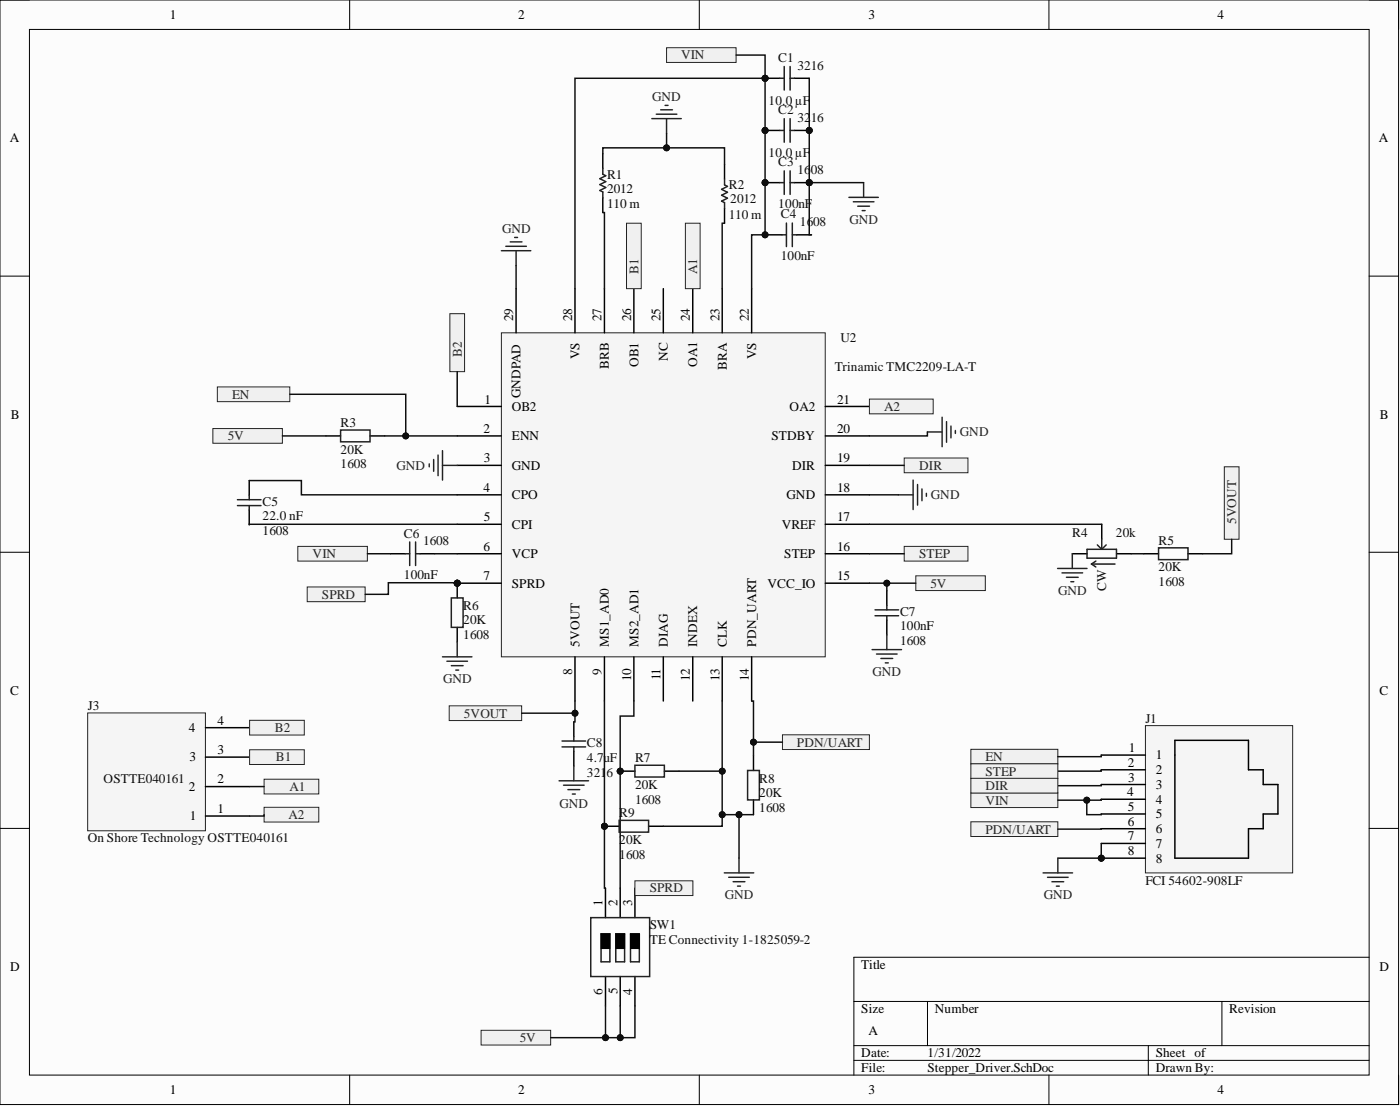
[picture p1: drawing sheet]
<svg xmlns="http://www.w3.org/2000/svg" width="241mm" height="190mm" viewBox="0 0 241 190" stroke-linecap="round" stroke-linejoin="round" font-family="sans-serif">
<defs><g id="words">
<g font-size="2.3">
<text x="29.3" y="3.3">1</text>
<text x="89.3" y="3.3">2</text>
<text x="149.7" y="3.3">3</text>
<text x="209.8" y="3.3">4</text>
<text x="1.7" y="24.5">A</text>
<text x="237.7" y="24.5">A</text>
<text x="88.5" y="55.3" transform="rotate(-90 88.5 55.3)">29</text>
<text x="98.6" y="55.3" transform="rotate(-90 98.6 55.3)">28</text>
<text x="103.7" y="55.3" transform="rotate(-90 103.7 55.3)">27</text>
<text x="108.8" y="55.3" transform="rotate(-90 108.8 55.3)">26</text>
<text x="113.8" y="55.3" transform="rotate(-90 113.8 55.3)">25</text>
<text x="118.9" y="55.3" transform="rotate(-90 118.9 55.3)">24</text>
<text x="124" y="55.3" transform="rotate(-90 124 55.3)">23</text>
<text x="129.1" y="55.3" transform="rotate(-90 129.1 55.3)">22</text>
<text x="99.9" y="61.9" transform="rotate(-90 99.9 61.9)">VS</text>
<text x="105" y="63.6" transform="rotate(-90 105 63.6)">BRB</text>
<text x="110" y="63.2" transform="rotate(-90 110 63.2)">OB1</text>
<text x="115.1" y="62.2" transform="rotate(-90 115.1 62.2)">NC</text>
<text x="120.2" y="63.2" transform="rotate(-90 120.2 63.2)">OA1</text>
<text x="125.3" y="63.8" transform="rotate(-90 125.3 63.8)">BRA</text>
<text x="130.3" y="61.9" transform="rotate(-90 130.3 61.9)">VS</text>
<text x="83.5" y="69.5">1</text>
<text x="88.2" y="70.8">OB2</text>
<text x="89.7" y="68.6" transform="rotate(-90 89.7 68.6)">GNDPAD</text>
<text x="136.1" y="70.8">OA2</text>
<text x="144.3" y="69.5">21</text>
<text x="1.9" y="72.1">B</text>
<text x="83.3" y="74.6">2</text>
<text x="88.2" y="75.8">ENN</text>
<text x="133" y="75.8">STDBY</text>
<text x="144.3" y="74.6">20</text>
<text x="237.8" y="72.1">B</text>
<text x="83.4" y="79.6">3</text>
<text x="88.2" y="80.9">GND</text>
<text x="136.5" y="80.9">DIR</text>
<text x="144.3" y="79.6">19</text>
<text x="83.3" y="84.7">4</text>
<text x="83.4" y="89.8">5</text>
<text x="88.2" y="86">CPO</text>
<text x="135.6" y="86">GND</text>
<text x="144.3" y="89.8">17</text>
<text x="144.3" y="84.7">18</text>
<text x="83.3" y="94.9">6</text>
<text x="88.2" y="91.1">CPI</text>
<text x="134.7" y="91.1">VREF</text>
<text x="144.3" y="94.9">16</text>
<text x="83.3" y="99.9">7</text>
<text x="88.2" y="96.1">VCP</text>
<text x="88.2" y="101.2">SPRD</text>
<text x="132.3" y="101.2">VCC_IO</text>
<text x="135.2" y="96.1">STEP</text>
<text x="144.3" y="99.9">15</text>
<text x="99.9" y="111.4" transform="rotate(-90 99.9 111.4)">5VOUT</text>
<text x="105" y="111.4" transform="rotate(-90 105 111.4)">MS1_AD0</text>
<text x="110" y="111.4" transform="rotate(-90 110 111.4)">MS2_AD1</text>
<text x="115.1" y="111.4" transform="rotate(-90 115.1 111.4)">DIAG</text>
<text x="120.2" y="111.4" transform="rotate(-90 120.2 111.4)">INDEX</text>
<text x="125.3" y="111.4" transform="rotate(-90 125.3 111.4)">CLK</text>
<text x="130.3" y="111.4" transform="rotate(-90 130.3 111.4)">PDN_UART</text>
<text x="1.8" y="119.6">C</text>
<text x="98.6" y="116.2" transform="rotate(-90 98.6 116.2)">8</text>
<text x="103.7" y="116.2" transform="rotate(-90 103.7 116.2)">9</text>
<text x="108.8" y="117.4" transform="rotate(-90 108.8 117.4)">10</text>
<text x="113.8" y="117.2" transform="rotate(-90 113.8 117.2)">11</text>
<text x="118.9" y="117.4" transform="rotate(-90 118.9 117.4)">12</text>
<text x="124" y="117.3" transform="rotate(-90 124 117.3)">13</text>
<text x="129.1" y="117.4" transform="rotate(-90 129.1 117.4)">14</text>
<text x="237.8" y="119.6">C</text>
<text x="37.5" y="124.8">4</text>
<text x="32.6" y="126.1">4</text>
<text x="32.6" y="131.1">3</text>
<text x="37.5" y="129.9">3</text>
<text x="194.5" y="129.5">1</text>
<text x="199.2" y="130.8">1</text>
<text x="32.6" y="136.2">2</text>
<text x="37.5" y="134.9">2</text>
<text x="194.3" y="137.1">4</text>
<text x="194.4" y="132.1">2</text>
<text x="194.5" y="134.6">3</text>
<text x="199.2" y="133.3">2</text>
<text x="199.2" y="135.9">3</text>
<text x="32.7" y="141.3">1</text>
<text x="37.5" y="140">1</text>
<text x="194.4" y="139.7">5</text>
<text x="194.4" y="142.2">6</text>
<text x="199.2" y="138.4">4</text>
<text x="199.2" y="141">5</text>
<text x="199.2" y="143.5">6</text>
<text x="194.4" y="144.8">7</text>
<text x="194.4" y="147.3">8</text>
<text x="199.2" y="146">7</text>
<text x="199.2" y="148.6">8</text>
<text x="103.9" y="156" transform="rotate(-90 103.9 156)">1</text>
<text x="106.4" y="156" transform="rotate(-90 106.4 156)">2</text>
<text x="108.9" y="156" transform="rotate(-90 108.9 156)">3</text>
<text x="1.8" y="167.3">D</text>
<text x="148.4" y="166.9">Title</text>
<text x="237.8" y="167.3">D</text>
<text x="103.9" y="171.3" transform="rotate(-90 103.9 171.3)">6</text>
<text x="106.4" y="171.2" transform="rotate(-90 106.4 171.2)">5</text>
<text x="108.9" y="171.3" transform="rotate(-90 108.9 171.3)">4</text>
<text x="148.4" y="174.5">Size</text>
<text x="149.7" y="178.3">A</text>
<text x="161.1" y="174.5">Number</text>
<text x="211.9" y="174.5">Revision</text>
<text x="148.4" y="182.1">Date:</text>
<text x="148.4" y="184.7">File:</text>
<text x="159.9" y="182.1">1/31/2022</text>
<text x="159.9" y="184.7">Stepper_Driver.SchDoc</text>
<text x="199.2" y="182.1">Sheet of</text>
<text x="199.2" y="184.7">Drawn By:</text>
<text x="29.3" y="188.5">1</text>
<text x="89.3" y="188.5">2</text>
<text x="149.7" y="188.5">3</text>
<text x="209.8" y="188.5">4</text>
</g>
<g font-size="2.3" fill="#262626">
<text x="117.4" y="10.2">VIN</text>
<text x="112.4" y="17.4">GND</text>
<text x="86.5" y="40.2">GND</text>
<text x="146.4" y="38.6">GND</text>
<text x="110" y="47.2" transform="rotate(-90 110 47.2)">B1</text>
<text x="120.2" y="47.2" transform="rotate(-90 120.2 47.2)">A1</text>
<text x="79.6" y="61.5" transform="rotate(-90 79.6 61.5)">B2</text>
<text x="40" y="68.7">EN</text>
<text x="152.4" y="70.8">A2</text>
<text x="39.2" y="75.8">5V</text>
<text x="165.4" y="75.2">GND</text>
<text x="68.3" y="80.9">GND</text>
<text x="158.4" y="80.9">DIR</text>
<text x="160.5" y="86">GND</text>
<text x="213.1" y="90.3" transform="rotate(-90 213.1 90.3)">5VOUT</text>
<text x="53.9" y="96.1">VIN</text>
<text x="158.4" y="96.1">STEP</text>
<text x="160.4" y="101.2">5V</text>
<text x="55.5" y="103.2">SPRD</text>
<text x="182.4" y="102.5">GND</text>
<text x="76.4" y="117.7">GND</text>
<text x="150.4" y="116.4">GND</text>
<text x="79.9" y="123.6">5VOUT</text>
<text x="47.4" y="126.1">B2</text>
<text x="47.5" y="131.1">B1</text>
<text x="137.4" y="128.6">PDN/UART</text>
<text x="169.8" y="131.1">EN</text>
<text x="49.9" y="136.2">A1</text>
<text x="169.8" y="133.6">STEP</text>
<text x="169.8" y="136.1">DIR</text>
<text x="49.7" y="141.1">A2</text>
<text x="96.4" y="139.1">GND</text>
<text x="169.8" y="143.6">PDN/UART</text>
<text x="169.8" y="138.6">VIN</text>
<text x="112" y="153.7">SPRD</text>
<text x="124.9" y="154.9">GND</text>
<text x="179.9" y="154.9">GND</text>
<text x="89.6" y="179.5">5V</text>
</g>
<g font-size="2.3" fill="#0e0e0e">
<text x="134.1" y="10.7">C1</text>
<text x="137.4" y="12">3216</text>
<text x="132.5" y="18">10.0 µF</text>
<text x="134.1" y="19.7">C2</text>
<text x="137.4" y="21">32</text>
<text x="139.7" y="21">16</text>
<text x="132.5" y="27">10.0 µF</text>
<text x="134.1" y="28.7">C3</text>
<text x="137.4" y="29.9">16</text>
<text x="139.7" y="29.9">08</text>
<text x="104.6" y="33.3">2012</text>
<text x="104.6" y="35.8">110 m</text>
<text x="104.6" y="30.8">R1</text>
<text x="125.6" y="32.6">R2</text>
<text x="125.9" y="34.9">2012</text>
<text x="134.1" y="35.8">100nF</text>
<text x="125.6" y="37.7">110 m</text>
<text x="134.6" y="37.6">C4</text>
<text x="137.9" y="39">1608</text>
<text x="134.6" y="44.7">100nF</text>
<text x="144.9" y="58.9">U2</text>
<text x="143.9" y="63.9">Trinamic TMC2209-LA-T</text>
<text x="58.7" y="73.6">R3</text>
<text x="58.7" y="80.7">1608</text>
<text x="58.7" y="78.1">20K</text>
<text x="45.3" y="89.6">22.0 nF</text>
<text x="45.3" y="87.1">C5</text>
<text x="45.3" y="92.2">1608</text>
<text x="69.6" y="92.6">C6</text>
<text x="72.9" y="93.9">1608</text>
<text x="184.8" y="92.4">R4</text>
<text x="192.3" y="92.4">20k</text>
<text x="199.7" y="93.9">R5</text>
<text x="69.6" y="99.7">100nF</text>
<text x="190.6" y="101.8" transform="rotate(-90 190.6 101.8)">CW</text>
<text x="199.7" y="101">1608</text>
<text x="199.7" y="98.4">20K</text>
<text x="79.8" y="105">R6</text>
<text x="79.8" y="107.6">20K</text>
<text x="155.1" y="106">C7</text>
<text x="79.8" y="110.1">1608</text>
<text x="155.1" y="111.1">1608</text>
<text x="155.1" y="108.6">100nF</text>
<text x="15.1" y="122.3">J3</text>
<text x="197.4" y="124.5">J1</text>
<text x="101.2" y="128.7">C8</text>
<text x="101.2" y="131.2">4.7uF</text>
<text x="109.4" y="131.3">R7</text>
<text x="17.8" y="134.9">OSTTE040161</text>
<text x="101.2" y="133.8">321</text>
<text x="104.5" y="133.8">6</text>
<text x="109.4" y="135.9">20K</text>
<text x="130.8" y="134.8">R8</text>
<text x="130.8" y="137.3">20K</text>
<text x="106.7" y="140.8">R9</text>
<text x="109.4" y="138.4">1608</text>
<text x="130.8" y="139.9">1608</text>
<text x="15.1" y="145.1">On Shore Technology OSTTE040161</text>
<text x="106.7" y="147.9">1608</text>
<text x="106.7" y="145.4">20K</text>
<text x="197.4" y="152.4">FCI 54602-908LF</text>
<text x="112" y="160.1">SW1</text>
<text x="112" y="162.6">TE Connectivity 1-1825059-2</text>
</g>
</g></defs>
<path d="M0 0h241.1v190.2h-241.1z" fill-rule="evenodd" fill="#fcfcfc"/>
<path d="M0 0h241.1v190.2h-241.1z" fill="none" stroke="#000" stroke-width=".17"/>
<path d="M5.1 5.1h230.9v180.1h-230.9z" fill-rule="evenodd" fill="#fcfcfc"/>
<g fill="none" stroke="#000" stroke-width=".17">
<path d="M0 0h5.1M60.3 0v5.1M120.5 0v5.1M180.8 0v5.1M236 0h5.1v5.1M5.1 5.1h230.9v180.1h-230.9zM0 47.6h5.1M236 47.6h5.1M0 95.1h5.1M236 95.1h5.1M0 142.7h5.1M236 142.7h5.1"/>
<path d="M147.2 172.5h88.8M159.9 172.5v7.6M210.6 172.5v7.6M236 164.9h-88.8v20.3M60.3 185.2v5M120.5 185.2v5M147.2 180.1h88.8M147.2 182.6h88.8M180.8 185.2v5M197.9 180.1v5.1M241.1 185.2v5"/>
</g>
<circle cx="78.8" cy="100.5" r=".51" fill="#0e0e0e"/>
<circle cx="78.8" cy="100.5" r=".51" fill="none" stroke="#0e0e0e" stroke-width=".17"/>
<path d="M86.4 57.3h55.8v55.8h-55.8z" fill-rule="evenodd" fill="#f5f5f5"/>
<path d="M86.4 57.3h55.8v55.8h-55.8z" fill="none" stroke="#262626" stroke-width=".17"/>
<path d="M78.8 70h7.6M78.8 75.1h7.6M78.8 80.2h7.6M78.8 85.2h7.6M78.8 90.3h7.6M78.8 95.4h7.6M78.8 100.5h7.6" fill="none" stroke="#000" stroke-width=".25"/>
<circle cx="78.8" cy="100.5" r=".51" fill="#0e0e0e"/>
<circle cx="78.8" cy="100.5" r=".51" fill="none" stroke="#0e0e0e" stroke-width=".17"/>
<g fill="none" stroke="#000" stroke-width=".25">
<path d="M89 49.7v7.6M99.1 49.7v7.6M104.2 49.7v7.6M109.3 49.7v7.6M114.3 49.7v7.6M119.4 49.7v7.6M124.5 49.7v7.6M129.6 49.7v7.6M132.2 40.4h2.6M137.3 40.4h2.6M142.2 75.1h7.7M142.2 70h7.7"/>
<path d="M142.2 95.4h7.7M142.2 90.3h7.7M142.2 85.2h7.7M142.2 80.2h7.7M99.1 113.1v7.6M104.2 113.1v7.6M109.3 113.1v7.6M114.3 113.1v7.6M119.4 113.1v7.6M124.5 113.1v7.6M129.6 113.1v7.6M142.2 100.5h7.7"/>
</g>
<path d="M135.5 38.4v4.1M136.6 38.4v4.1M134.8 40.4h.7M136.6 40.4h.7" fill="none" stroke="#1c1c1c" stroke-width=".25"/>
<circle cx="131.9" cy="31.5" r=".51" fill="#0e0e0e"/>
<circle cx="131.9" cy="31.5" r=".51" fill="none" stroke="#0e0e0e" stroke-width=".17"/>
<circle cx="139.5" cy="31.5" r=".51" fill="#0e0e0e"/>
<circle cx="139.5" cy="31.5" r=".51" fill="none" stroke="#0e0e0e" stroke-width=".17"/>
<path d="M131.9 31.5h2.5" fill="none" stroke="#000" stroke-width=".25"/>
<circle cx="131.9" cy="31.5" r=".51" fill="#0e0e0e"/>
<circle cx="131.9" cy="31.5" r=".51" fill="none" stroke="#0e0e0e" stroke-width=".17"/>
<path d="M136.9 31.5h2.6" fill="none" stroke="#000" stroke-width=".25"/>
<circle cx="139.5" cy="31.5" r=".51" fill="#0e0e0e"/>
<circle cx="139.5" cy="31.5" r=".51" fill="none" stroke="#0e0e0e" stroke-width=".17"/>
<path d="M134.4 31.5h.8M135.2 29.4v4.1M136.2 29.4v4.1M136.2 31.5h.7" fill="none" stroke="#1c1c1c" stroke-width=".25"/>
<path d="M131.9 40.4h.3" fill="none" stroke="#0e0e0e" stroke-width=".25"/>
<circle cx="131.9" cy="40.4" r=".51" fill="#0e0e0e"/>
<circle cx="131.9" cy="40.4" r=".51" fill="none" stroke="#0e0e0e" stroke-width=".17"/>
<path d="M146.3 34h5.1M147.1 34.8h3.5M147.8 35.5h2.1M148.6 36.3h.5M148.9 31.5v2.5" fill="none" stroke="#262626" stroke-width=".25"/>
<path d="M139.5 31.5h9.4" fill="none" stroke="#0e0e0e" stroke-width=".25"/>
<circle cx="139.5" cy="31.5" r=".51" fill="#0e0e0e"/>
<circle cx="139.5" cy="31.5" r=".51" fill="none" stroke="#0e0e0e" stroke-width=".17"/>
<path d="M67.3 95.4h2.6M72.4 95.4h2.5" fill="none" stroke="#000" stroke-width=".25"/>
<path d="M69.9 95.4h.7M70.6 93.3v4.1M71.6 93.3v4.1M71.6 95.4h.8" fill="none" stroke="#1c1c1c" stroke-width=".25"/>
<path d="M74.9 95.4h3.9" fill="none" stroke="#0e0e0e" stroke-width=".25"/>
<path d="M114.9 8.2h12v2.6h-12z" fill-rule="evenodd" fill="#f0f0f0"/>
<path d="M114.9 8.2h12v2.6h-12z" fill="none" stroke="#262626" stroke-width=".17"/>
<path d="M126.9 9.5h5v30.9h-2.3v9.3" fill="none" stroke="#0e0e0e" stroke-width=".25"/>
<circle cx="131.9" cy="13.5" r=".51" fill="#0e0e0e"/>
<circle cx="131.9" cy="13.5" r=".51" fill="none" stroke="#0e0e0e" stroke-width=".17"/>
<circle cx="131.9" cy="22.5" r=".51" fill="#0e0e0e"/>
<circle cx="131.9" cy="22.5" r=".51" fill="none" stroke="#0e0e0e" stroke-width=".17"/>
<circle cx="131.9" cy="31.5" r=".51" fill="#0e0e0e"/>
<circle cx="131.9" cy="31.5" r=".51" fill="none" stroke="#0e0e0e" stroke-width=".17"/>
<circle cx="131.9" cy="40.4" r=".51" fill="#0e0e0e"/>
<circle cx="131.9" cy="40.4" r=".51" fill="none" stroke="#0e0e0e" stroke-width=".17"/>
<path d="M51.3 94.1h12v2.5h-12z" fill-rule="evenodd" fill="#f0f0f0"/>
<path d="M51.3 94.1h12v2.5h-12z" fill="none" stroke="#262626" stroke-width=".17"/>
<path d="M63.3 95.4h4" fill="none" stroke="#0e0e0e" stroke-width=".25"/>
<path d="M152.8 101.7v2.6M152.8 106.8v2.6" fill="none" stroke="#000" stroke-width=".25"/>
<path d="M150.8 105h4.1M150.8 106.1h4.1M152.8 104.3v.7M152.8 106.1v.7" fill="none" stroke="#1c1c1c" stroke-width=".25"/>
<path d="M150.3 111.9h5.1M151.1 112.7h3.5M151.8 113.4h2.1M152.6 114.2h.5M152.8 109.4v2.5" fill="none" stroke="#262626" stroke-width=".25"/>
<circle cx="131.9" cy="22.5" r=".51" fill="#0e0e0e"/>
<circle cx="131.9" cy="22.5" r=".51" fill="none" stroke="#0e0e0e" stroke-width=".17"/>
<circle cx="139.5" cy="22.5" r=".51" fill="#0e0e0e"/>
<circle cx="139.5" cy="22.5" r=".51" fill="none" stroke="#0e0e0e" stroke-width=".17"/>
<path d="M131.9 22.5h2.5" fill="none" stroke="#000" stroke-width=".25"/>
<circle cx="131.9" cy="22.5" r=".51" fill="#0e0e0e"/>
<circle cx="131.9" cy="22.5" r=".51" fill="none" stroke="#0e0e0e" stroke-width=".17"/>
<path d="M136.9 22.5h2.6" fill="none" stroke="#000" stroke-width=".25"/>
<circle cx="139.5" cy="22.5" r=".51" fill="#0e0e0e"/>
<circle cx="139.5" cy="22.5" r=".51" fill="none" stroke="#0e0e0e" stroke-width=".17"/>
<path d="M134.4 22.5h.8M135.2 20.4v4.1M136.2 20.4v4.1M136.2 22.5h.7" fill="none" stroke="#1c1c1c" stroke-width=".25"/>
<circle cx="131.9" cy="13.5" r=".51" fill="#0e0e0e"/>
<circle cx="131.9" cy="13.5" r=".51" fill="none" stroke="#0e0e0e" stroke-width=".17"/>
<path d="M131.9 13.5h2.5" fill="none" stroke="#000" stroke-width=".25"/>
<circle cx="131.9" cy="13.5" r=".51" fill="#0e0e0e"/>
<circle cx="131.9" cy="13.5" r=".51" fill="none" stroke="#0e0e0e" stroke-width=".17"/>
<path d="M136.9 13.5h2.6" fill="none" stroke="#000" stroke-width=".25"/>
<path d="M134.4 13.5h.8M135.2 11.5v4M136.2 11.5v4M136.2 13.5h.7" fill="none" stroke="#1c1c1c" stroke-width=".25"/>
<path d="M139.5 13.5v26.9h.4" fill="none" stroke="#0e0e0e" stroke-width=".25"/>
<circle cx="139.5" cy="22.5" r=".51" fill="#0e0e0e"/>
<circle cx="139.5" cy="22.5" r=".51" fill="none" stroke="#0e0e0e" stroke-width=".17"/>
<circle cx="139.5" cy="31.5" r=".51" fill="#0e0e0e"/>
<circle cx="139.5" cy="31.5" r=".51" fill="none" stroke="#0e0e0e" stroke-width=".17"/>
<path d="M43 82.8v2.5M43 87.8v2.6M98.9 124.3v2.6M98.9 129.4v2.5M129.9 130.2v2.5M129.9 137.8v2.5" fill="none" stroke="#000" stroke-width=".25"/>
<path d="M40.9 86.1h4.1M40.9 87.1h4.1M43 85.3v.8M43 87.1v.7M96.9 127.6h4M96.9 128.7h4M98.9 126.9v.7M98.9 128.7v.7M128.9 132.7h2v5.1h-2z" fill="none" stroke="#1c1c1c" stroke-width=".25"/>
<path d="M43 82.8h8.9v2.4h26.9M78.8 90.3l-35.8 .1M124.5 120.7v19.6h5.4" fill="none" stroke="#0e0e0e" stroke-width=".25"/>
<path d="M96.4 134.5h5M97.1 135.2h3.6M97.9 136h2M98.6 136.8h.6M98.9 131.9v2.6" fill="none" stroke="#262626" stroke-width=".25"/>
<circle cx="124.5" cy="132.8" r=".51" fill="#0e0e0e"/>
<circle cx="124.5" cy="132.8" r=".51" fill="none" stroke="#0e0e0e" stroke-width=".17"/>
<circle cx="124.5" cy="140.3" r=".51" fill="#0e0e0e"/>
<circle cx="124.5" cy="140.3" r=".51" fill="none" stroke="#0e0e0e" stroke-width=".17"/>
<circle cx="127.4" cy="140.3" r=".51" fill="#0e0e0e"/>
<circle cx="127.4" cy="140.3" r=".51" fill="none" stroke="#0e0e0e" stroke-width=".17"/>
<path d="M129.6 120.7h.3v9.5" fill="none" stroke="#0e0e0e" stroke-width=".25"/>
<circle cx="129.9" cy="127.8" r=".51" fill="#0e0e0e"/>
<circle cx="129.9" cy="127.8" r=".51" fill="none" stroke="#0e0e0e" stroke-width=".17"/>
<path d="M124.8 150.3h5.1M125.6 151.1h3.5M126.4 151.9h2M127.1 152.6h.5M127.4 147.8v2.5" fill="none" stroke="#262626" stroke-width=".25"/>
<path d="M134.9 126.6h15v2.5h-15z" fill-rule="evenodd" fill="#f0f0f0"/>
<path d="M134.9 126.6h15v2.5h-15z" fill="none" stroke="#262626" stroke-width=".17"/>
<path d="M129.9 127.8h5" fill="none" stroke="#0e0e0e" stroke-width=".25"/>
<circle cx="129.9" cy="127.8" r=".51" fill="#0e0e0e"/>
<circle cx="129.9" cy="127.8" r=".51" fill="none" stroke="#0e0e0e" stroke-width=".17"/>
<path d="M127.4 140.3v7.5" fill="none" stroke="#0e0e0e" stroke-width=".25"/>
<circle cx="127.4" cy="140.3" r=".51" fill="#0e0e0e"/>
<circle cx="127.4" cy="140.3" r=".51" fill="none" stroke="#0e0e0e" stroke-width=".17"/>
<path d="M56.2 75.1h2.5M63.8 75.1h2.5" fill="none" stroke="#000" stroke-width=".25"/>
<path d="M58.7 74.1h5.1v2h-5.1z" fill="none" stroke="#1c1c1c" stroke-width=".25"/>
<path d="M157.8 99.2h12v2.5h-12z" fill-rule="evenodd" fill="#f0f0f0"/>
<path d="M157.8 99.2h12v2.5h-12z" fill="none" stroke="#262626" stroke-width=".17"/>
<path d="M149.9 100.5h7.9" fill="none" stroke="#0e0e0e" stroke-width=".25"/>
<circle cx="152.8" cy="100.5" r=".51" fill="#0e0e0e"/>
<circle cx="152.8" cy="100.5" r=".51" fill="none" stroke="#0e0e0e" stroke-width=".17"/>
<path d="M152.8 100.5v1.2" fill="none" stroke="#0e0e0e" stroke-width=".25"/>
<circle cx="152.8" cy="100.5" r=".51" fill="#0e0e0e"/>
<circle cx="152.8" cy="100.5" r=".51" fill="none" stroke="#0e0e0e" stroke-width=".17"/>
<path d="M36.7 73.8h12v2.6h-12z" fill-rule="evenodd" fill="#f0f0f0"/>
<path d="M36.7 73.8h12v2.6h-12z" fill="none" stroke="#262626" stroke-width=".17"/>
<path d="M48.7 75.1h7.5M66.3 75.1h12.5" fill="none" stroke="#0e0e0e" stroke-width=".25"/>
<circle cx="69.9" cy="75.1" r=".51" fill="#0e0e0e"/>
<circle cx="69.9" cy="75.1" r=".51" fill="none" stroke="#0e0e0e" stroke-width=".17"/>
<path d="M37.5 66.6h12.5v2.6h-12.5z" fill-rule="evenodd" fill="#f0f0f0"/>
<path d="M37.5 66.6h12.5v2.6h-12.5z" fill="none" stroke="#262626" stroke-width=".17"/>
<path d="M50 67.9h19.9v7.2" fill="none" stroke="#0e0e0e" stroke-width=".25"/>
<circle cx="69.9" cy="75.1" r=".51" fill="#0e0e0e"/>
<circle cx="69.9" cy="75.1" r=".51" fill="none" stroke="#0e0e0e" stroke-width=".17"/>
<path d="M74 79.9v.5M74.7 79.1v2.1M75.5 78.4v3.5M76.3 77.6v5.1M76.3 80.2h2.5" fill="none" stroke="#262626" stroke-width=".25"/>
<path d="M197.1 95.4h2.6M204.8 95.4h2.5" fill="none" stroke="#000" stroke-width=".25"/>
<path d="M199.7 94.4h5.1v2h-5.1z" fill="none" stroke="#1c1c1c" stroke-width=".25"/>
<path d="M77.4 121.6h12.5v2.5h-12.5z" fill-rule="evenodd" fill="#f0f0f0"/>
<path d="M77.4 121.6h12.5v2.5h-12.5z" fill="none" stroke="#262626" stroke-width=".17"/>
<path d="M99.1 120.7v2.1" fill="none" stroke="#0e0e0e" stroke-width=".25"/>
<circle cx="99.1" cy="122.8" r=".51" fill="#0e0e0e"/>
<circle cx="99.1" cy="122.8" r=".51" fill="none" stroke="#0e0e0e" stroke-width=".17"/>
<path d="M89.9 122.8h9.2v1.5h-.2" fill="none" stroke="#0e0e0e" stroke-width=".25"/>
<circle cx="99.1" cy="122.8" r=".51" fill="#0e0e0e"/>
<circle cx="99.1" cy="122.8" r=".51" fill="none" stroke="#0e0e0e" stroke-width=".17"/>
<path d="M211 80.4h2.6v12.5h-2.6z" fill-rule="evenodd" fill="#f0f0f0"/>
<path d="M211 80.4h2.6v12.5h-2.6z" fill="none" stroke="#262626" stroke-width=".17"/>
<path d="M149.9 90.3h40M195 95.4h2.1M212.3 92.9v2.5h-5" fill="none" stroke="#0e0e0e" stroke-width=".25"/>
<path d="M184.8 95.4h2.6M189.9 90.3v2.5M192.4 95.4h2.6" fill="none" stroke="#000" stroke-width=".25"/>
<path d="M187.4 94.6h5v1.5h-5zM188.1 97.2h4.1M188.1 97.2l.8 .5M188.9 96.6l-.8 .6M189.1 93.9l.8 .7M189.9 92.8v1.8M190.7 93.9l-.8 .7" fill="none" stroke="#1c1c1c" stroke-width=".25"/>
<path d="M182.3 97.9h5.1M183 98.7h3.6M183.8 99.4h2M184.8 95.4v2.5M184.6 100.2h.5" fill="none" stroke="#262626" stroke-width=".25"/>
<circle cx="78.8" cy="100.5" r=".51" fill="#0e0e0e"/>
<circle cx="78.8" cy="100.5" r=".51" fill="none" stroke="#0e0e0e" stroke-width=".17"/>
<path d="M78.8 100.5v2.5M78.8 108.1v2.5" fill="none" stroke="#000" stroke-width=".25"/>
<circle cx="78.8" cy="100.5" r=".51" fill="#0e0e0e"/>
<circle cx="78.8" cy="100.5" r=".51" fill="none" stroke="#0e0e0e" stroke-width=".17"/>
<path d="M77.8 103h2v5.1h-2zM101.8 158.1h10.2v10.1h-10.2zM103.6 160.8h1.5v4.9h-1.5zM106.1 160.8h1.6v4.9h-1.6zM108.7 160.8h1.5v4.9h-1.5z" fill="none" stroke="#1c1c1c" stroke-width=".25"/>
<path d="M76.3 113.1h5M77 113.9h3.6M77.8 114.7h2M78.5 115.4h.6M78.8 110.6v2.5" fill="none" stroke="#262626" stroke-width=".25"/>
<path d="M104.4 153v5.1M106.9 153v5.1M109.4 153v5.1M104.4 168.2v5.1M106.9 168.2v5.1M109.4 168.2v5.1" fill="none" stroke="#000" stroke-width=".25"/>
<g fill="#000">
<path d="M103.6 160.8h1.5v2.6h-1.5z" fill-rule="evenodd"/>
<path d="M106.1 160.8h1.6v2.6h-1.6z" fill-rule="evenodd"/>
<path d="M108.7 160.8h1.5v2.6h-1.5z" fill-rule="evenodd"/>
</g>
<path d="M103.6 160.8h1.5v2.6h-1.5zM106.1 160.8h1.6v2.6h-1.6zM108.7 160.8h1.5v2.6h-1.5z" fill="none" stroke="#000" stroke-width=".17"/>
<path d="M104.2 120.7v32.3h.2" fill="none" stroke="#0e0e0e" stroke-width=".25"/>
<circle cx="104.2" cy="142.3" r=".51" fill="#0e0e0e"/>
<circle cx="104.2" cy="142.3" r=".51" fill="none" stroke="#0e0e0e" stroke-width=".17"/>
<path d="M109.3 120.7v2.6h-2.4v29.7" fill="none" stroke="#0e0e0e" stroke-width=".25"/>
<circle cx="106.9" cy="132.8" r=".51" fill="#0e0e0e"/>
<circle cx="106.9" cy="132.8" r=".51" fill="none" stroke="#0e0e0e" stroke-width=".17"/>
<circle cx="106.9" cy="132.8" r=".51" fill="#0e0e0e"/>
<circle cx="106.9" cy="132.8" r=".51" fill="none" stroke="#0e0e0e" stroke-width=".17"/>
<path d="M106.9 132.8h2.5" fill="none" stroke="#000" stroke-width=".25"/>
<circle cx="106.9" cy="132.8" r=".51" fill="#0e0e0e"/>
<circle cx="106.9" cy="132.8" r=".51" fill="none" stroke="#0e0e0e" stroke-width=".17"/>
<path d="M114.5 132.8h2.5" fill="none" stroke="#000" stroke-width=".25"/>
<path d="M109.4 131.8h5.1v2h-5.1z" fill="none" stroke="#1c1c1c" stroke-width=".25"/>
<circle cx="104.2" cy="142.3" r=".51" fill="#0e0e0e"/>
<circle cx="104.2" cy="142.3" r=".51" fill="none" stroke="#0e0e0e" stroke-width=".17"/>
<path d="M104.2 142.3h2.5" fill="none" stroke="#000" stroke-width=".25"/>
<circle cx="104.2" cy="142.3" r=".51" fill="#0e0e0e"/>
<circle cx="104.2" cy="142.3" r=".51" fill="none" stroke="#0e0e0e" stroke-width=".17"/>
<path d="M111.8 142.3h2.5" fill="none" stroke="#000" stroke-width=".25"/>
<path d="M106.7 141.3h5.1v2h-5.1z" fill="none" stroke="#1c1c1c" stroke-width=".25"/>
<path d="M124.5 140.3v2h-10.2" fill="none" stroke="#0e0e0e" stroke-width=".25"/>
<circle cx="124.5" cy="140.3" r=".51" fill="#0e0e0e"/>
<circle cx="124.5" cy="140.3" r=".51" fill="none" stroke="#0e0e0e" stroke-width=".17"/>
<path d="M82.9 177.5h12v2.5h-12z" fill-rule="evenodd" fill="#f0f0f0"/>
<path d="M82.9 177.5h12v2.5h-12z" fill="none" stroke="#262626" stroke-width=".17"/>
<path d="M104.4 173.3v5.4h-9.5" fill="none" stroke="#0e0e0e" stroke-width=".25"/>
<circle cx="104.4" cy="178.7" r=".51" fill="#0e0e0e"/>
<circle cx="104.4" cy="178.7" r=".51" fill="none" stroke="#0e0e0e" stroke-width=".17"/>
<path d="M106.9 173.3v5.4h-2.5" fill="none" stroke="#0e0e0e" stroke-width=".25"/>
<circle cx="106.9" cy="178.7" r=".51" fill="#0e0e0e"/>
<circle cx="106.9" cy="178.7" r=".51" fill="none" stroke="#0e0e0e" stroke-width=".17"/>
<circle cx="104.4" cy="178.7" r=".51" fill="#0e0e0e"/>
<circle cx="104.4" cy="178.7" r=".51" fill="none" stroke="#0e0e0e" stroke-width=".17"/>
<path d="M109.4 173.3v5.4h-2.5" fill="none" stroke="#0e0e0e" stroke-width=".25"/>
<circle cx="106.9" cy="178.7" r=".51" fill="#0e0e0e"/>
<circle cx="106.9" cy="178.7" r=".51" fill="none" stroke="#0e0e0e" stroke-width=".17"/>
<path d="M52.9 101.1h10v2.5h-10z" fill-rule="evenodd" fill="#f0f0f0"/>
<path d="M52.9 101.1h10v2.5h-10z" fill="none" stroke="#262626" stroke-width=".17"/>
<path d="M78.8 100.5l-11.9-.1v2h-4" fill="none" stroke="#0e0e0e" stroke-width=".25"/>
<circle cx="78.8" cy="100.5" r=".51" fill="#0e0e0e"/>
<circle cx="78.8" cy="100.5" r=".51" fill="none" stroke="#0e0e0e" stroke-width=".17"/>
<path d="M109.4 151.7h10v2.5h-10z" fill-rule="evenodd" fill="#f0f0f0"/>
<path d="M109.4 151.7h10v2.5h-10z" fill="none" stroke="#262626" stroke-width=".17"/>
<path d="M131.9 13.5h-32.8v36.2" fill="none" stroke="#0e0e0e" stroke-width=".25"/>
<circle cx="131.9" cy="13.5" r=".51" fill="#0e0e0e"/>
<circle cx="131.9" cy="13.5" r=".51" fill="none" stroke="#0e0e0e" stroke-width=".17"/>
<path d="M108 38.4h2.5v11.3h-2.5z" fill-rule="evenodd" fill="#f0f0f0"/>
<path d="M108 38.4h2.5v11.3h-2.5z" fill="none" stroke="#262626" stroke-width=".17"/>
<path d="M118.1 38.4h2.6v11.3h-2.6z" fill-rule="evenodd" fill="#f0f0f0"/>
<path d="M118.1 38.4h2.6v11.3h-2.6z" fill="none" stroke="#262626" stroke-width=".17"/>
<path d="M149.9 68.7h10.9v2.6h-10.9z" fill-rule="evenodd" fill="#f0f0f0"/>
<path d="M149.9 68.7h10.9v2.6h-10.9z" fill="none" stroke="#262626" stroke-width=".17"/>
<path d="M86.4 43.2h5.1M87.2 42.4h3.5M87.9 41.7h2.1M88.7 40.9h.5M89 43.2v2.5M154.8 85.2h2.6M157.4 82.7v5.1M158.1 83.5v3.5M158.9 84.2v2M159.7 85v.5" fill="none" stroke="#262626" stroke-width=".25"/>
<path d="M89 45.7v4M149.9 85.2h4.9" fill="none" stroke="#0e0e0e" stroke-width=".25"/>
<path d="M77.5 54h2.6v10h-2.6z" fill-rule="evenodd" fill="#f0f0f0"/>
<path d="M77.5 54h2.6v10h-2.6z" fill="none" stroke="#262626" stroke-width=".17"/>
<path d="M78.8 64v6" fill="none" stroke="#0e0e0e" stroke-width=".25"/>
<path d="M155.8 78.9h11v2.5h-11z" fill-rule="evenodd" fill="#f0f0f0"/>
<path d="M155.8 78.9h11v2.5h-11z" fill="none" stroke="#262626" stroke-width=".17"/>
<path d="M155.8 94.1h11v2.5h-11z" fill-rule="evenodd" fill="#f0f0f0"/>
<path d="M155.8 94.1h11v2.5h-11z" fill="none" stroke="#262626" stroke-width=".17"/>
<path d="M103.9 36.6h.3v13.1M114.9 23v2.5h-11v1M124.9 38.4h-.4v11.3M159.8 74.4v.7h-9.9M149.9 80.2h5.9M149.9 95.4h5.9" fill="none" stroke="#0e0e0e" stroke-width=".25"/>
<path d="M113.1 19.7h3.6M113.9 18.9h2M114.6 18.1h.5M112.3 20.4h5.1M114.9 20.4v2.6M159.8 74.4h2.6M162.4 71.9v5M163.1 72.6v3.6M163.9 73.4v2M164.7 74.1v.6" fill="none" stroke="#262626" stroke-width=".25"/>
<path d="M103.9 26.5v2.5M103.9 34.1v2.5M124.9 28.3v2.5M124.9 35.9v2.5" fill="none" stroke="#000" stroke-width=".25"/>
<path d="M103.9 29v1l.5 .3-1 .5 1 .5-1 .5 1 .5-1 .5 .5 .3v1M124.9 30.8v1.1l.5 .2-1 .5 1 .5-1 .5 1 .5-1 .5 .5 .3v1" fill="none" stroke="#1c1c1c" stroke-width=".25"/>
<circle cx="114.9" cy="25.5" r=".51" fill="#0e0e0e"/>
<circle cx="114.9" cy="25.5" r=".51" fill="none" stroke="#0e0e0e" stroke-width=".17"/>
<path d="M114.9 25.5h10v2.8" fill="none" stroke="#0e0e0e" stroke-width=".25"/>
<circle cx="114.9" cy="25.5" r=".51" fill="#0e0e0e"/>
<circle cx="114.9" cy="25.5" r=".51" fill="none" stroke="#0e0e0e" stroke-width=".17"/>
<circle cx="189.8" cy="147.8" r=".51" fill="#0e0e0e"/>
<circle cx="189.8" cy="147.8" r=".51" fill="none" stroke="#0e0e0e" stroke-width=".17"/>
<path d="M197.4 125h25.4v25.3h-25.4z" fill-rule="evenodd" fill="#f5f5f5"/>
<path d="M197.4 125h25.4v25.3h-25.4z" fill="none" stroke="#262626" stroke-width=".17"/>
<path d="M189.8 130.1h7.6M189.8 132.6h7.6M189.8 135.1h7.6M189.8 137.7h7.6M189.8 140.2h7.6M189.8 142.7h7.6M189.8 145.3h7.6M189.8 147.8h7.6" fill="none" stroke="#000" stroke-width=".25"/>
<circle cx="189.8" cy="147.8" r=".51" fill="#0e0e0e"/>
<circle cx="189.8" cy="147.8" r=".51" fill="none" stroke="#0e0e0e" stroke-width=".17"/>
<path d="M202.5 127.5h12.7v5.1h2.5v2.5h2.6v5.1h-2.6v2.5h-2.5v5.1h-12.7z" fill="none" stroke="#000" stroke-width=".25"/>
<path d="M189.8 145.3v2.5h-7.5" fill="none" stroke="#0e0e0e" stroke-width=".25"/>
<circle cx="189.8" cy="147.8" r=".51" fill="#0e0e0e"/>
<circle cx="189.8" cy="147.8" r=".51" fill="none" stroke="#0e0e0e" stroke-width=".17"/>
<path d="M15.1 122.8h20.3v20.3h-20.3z" fill-rule="evenodd" fill="#f5f5f5"/>
<path d="M15.1 122.8h20.3v20.3h-20.3z" fill="none" stroke="#262626" stroke-width=".17"/>
<path d="M35.4 135.5h7.6M35.4 130.4h7.6M35.4 125.3h7.6M35.4 140.6h7.6" fill="none" stroke="#000" stroke-width=".25"/>
<path d="M43 124.1h9.5v2.5h-9.5z" fill-rule="evenodd" fill="#f0f0f0"/>
<path d="M43 124.1h9.5v2.5h-9.5z" fill="none" stroke="#262626" stroke-width=".17"/>
<path d="M43 129.1h9.5v2.6h-9.5z" fill-rule="evenodd" fill="#f0f0f0"/>
<path d="M43 129.1h9.5v2.6h-9.5z" fill="none" stroke="#262626" stroke-width=".17"/>
<path d="M45.5 134.2h9.4v2.6h-9.4z" fill-rule="evenodd" fill="#f0f0f0"/>
<path d="M45.5 134.2h9.4v2.6h-9.4z" fill="none" stroke="#262626" stroke-width=".17"/>
<path d="M45.5 139.1h9.4v2.5h-9.4z" fill-rule="evenodd" fill="#f0f0f0"/>
<path d="M45.5 139.1h9.4v2.5h-9.4z" fill="none" stroke="#262626" stroke-width=".17"/>
<path d="M43 135.5h2.5M45.5 140.3v.3h-2.5" fill="none" stroke="#0e0e0e" stroke-width=".25"/>
<path d="M167.3 141.5h15v2.6h-15z" fill-rule="evenodd" fill="#f0f0f0"/>
<path d="M167.3 141.5h15v2.6h-15z" fill="none" stroke="#262626" stroke-width=".17"/>
<path d="M167.3 129.1h15v2.5h-15z" fill-rule="evenodd" fill="#f0f0f0"/>
<path d="M167.3 129.1h15v2.5h-15z" fill="none" stroke="#262626" stroke-width=".17"/>
<path d="M179.8 150.3h5.1M180.5 151.1h3.6M181.3 151.9h2M182.1 152.6h.5M182.3 147.8v2.5" fill="none" stroke="#262626" stroke-width=".25"/>
<path d="M167.3 136.6h15v2.5h-15z" fill-rule="evenodd" fill="#f0f0f0"/>
<path d="M167.3 136.6h15v2.5h-15z" fill="none" stroke="#262626" stroke-width=".17"/>
<path d="M189.8 137.7v.1h-7.5" fill="none" stroke="#0e0e0e" stroke-width=".25"/>
<circle cx="187.3" cy="137.8" r=".51" fill="#0e0e0e"/>
<circle cx="187.3" cy="137.8" r=".51" fill="none" stroke="#0e0e0e" stroke-width=".17"/>
<path d="M187.3 137.8v2.5h2.5v-.1" fill="none" stroke="#0e0e0e" stroke-width=".25"/>
<circle cx="187.3" cy="137.8" r=".51" fill="#0e0e0e"/>
<circle cx="187.3" cy="137.8" r=".51" fill="none" stroke="#0e0e0e" stroke-width=".17"/>
<path d="M189.8 135.1v.2h-7.5M189.8 132.6v.2h-7.5M189.8 130.1v.2h-7.5M189.8 142.7l-7.5 .1" fill="none" stroke="#0e0e0e" stroke-width=".25"/>
<path d="M167.3 131.6h15v2.5h-15z" fill-rule="evenodd" fill="#f0f0f0"/>
<path d="M167.3 131.6h15v2.5h-15z" fill="none" stroke="#262626" stroke-width=".17"/>
<path d="M167.3 134.1h15v2.5h-15z" fill-rule="evenodd" fill="#f0f0f0"/>
<path d="M167.3 134.1h15v2.5h-15z" fill="none" stroke="#262626" stroke-width=".17"/>
<path d="M117 132.8h7.5" fill="none" stroke="#0e0e0e" stroke-width=".25"/>
<circle cx="124.5" cy="132.8" r=".51" fill="#0e0e0e"/>
<circle cx="124.5" cy="132.8" r=".51" fill="none" stroke="#0e0e0e" stroke-width=".17"/>
<use href="#words"/>
</svg>
